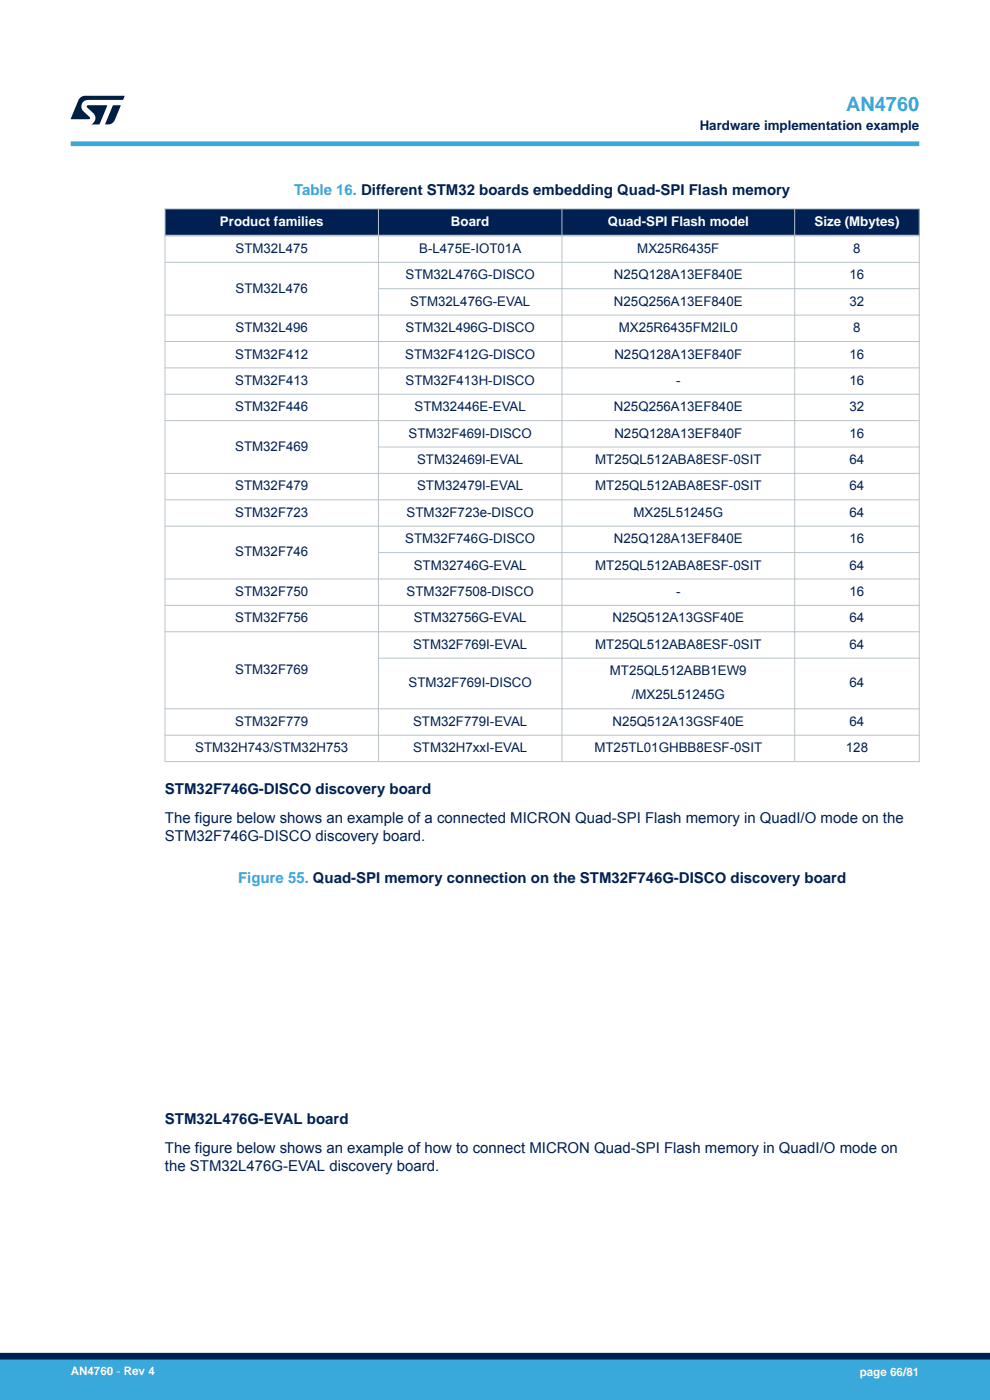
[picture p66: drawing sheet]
<svg xmlns="http://www.w3.org/2000/svg" width="210mm" height="297mm" viewBox="0 0 210 297" stroke-linecap="round" stroke-linejoin="round" font-family="sans-serif">
<defs><g id="words">
<text font-size="4.2" fill="#39a9dc" x="179.5" y="23.5">AN4760</text>
<g font-size="3.2" fill="#39a9dc">
<text x="62.4" y="41.3">Table 16. Different STM32 boards embedding Quad-SPI Flash memory</text>
<text x="50.5" y="187.3">Figure 55. Quad-SPI memory connection on the STM32F746G-DISCO discovery board</text>
</g>
<g font-size="3.2" fill="#002052">
<text x="35" y="168.4">STM32F746G-DISCO discovery board</text>
<text x="35" y="174.7">The figure below shows an example of a connected MICRON Quad-SPI Flash memory in QuadI/O mode on the</text>
<text x="35" y="178.5">STM32F746G-DISCO discovery board.</text>
<text x="35" y="238.4">STM32L476G-EVAL board</text>
<text x="35" y="244.7">The figure below shows an example of how to connect MICRON Quad-SPI Flash memory in QuadI/O mode on</text>
<text x="35" y="248.5">the STM32L476G-EVAL discovery board.</text>
</g>
<g font-size="2.8" fill="#002052">
<text x="148.4" y="27.5">Hardware implementation example</text>
<text x="50" y="53.7">STM32L475</text>
<text x="88.9" y="53.7">B-L475E-IOT01A</text>
<text x="135.2" y="53.7">MX25R6435F</text>
<text x="181" y="53.7">8</text>
<text x="86" y="59.3">STM32L476G-DISCO</text>
<text x="130.2" y="59.3">N25Q128A13EF840E</text>
<text x="180.2" y="59.3">16</text>
<text x="50" y="62.1">STM32L476</text>
<text x="87" y="64.9">STM32L476G-EVAL</text>
<text x="130.2" y="64.9">N25Q256A13EF840E</text>
<text x="180.2" y="64.9">32</text>
<text x="50" y="70.5">STM32L496</text>
<text x="86" y="70.5">STM32L496G-DISCO</text>
<text x="131.3" y="70.5">MX25R6435FM2IL0</text>
<text x="181" y="70.5">8</text>
<text x="49.9" y="76.1">STM32F412</text>
<text x="85.9" y="76.1">STM32F412G-DISCO</text>
<text x="130.3" y="76.1">N25Q128A13EF840F</text>
<text x="180.2" y="76.1">16</text>
<text x="49.9" y="81.7">STM32F413</text>
<text x="86" y="81.7">STM32F413H-DISCO</text>
<text x="143.4" y="81.7">-</text>
<text x="180.2" y="81.7">16</text>
<text x="49.9" y="87.3">STM32F446</text>
<text x="87.9" y="87.3">STM32446E-EVAL</text>
<text x="130.2" y="87.3">N25Q256A13EF840E</text>
<text x="180.2" y="87.3">32</text>
<text x="49.9" y="95.6">STM32F469</text>
<text x="86.6" y="92.8">STM32F469I-DISCO</text>
<text x="130.3" y="92.8">N25Q128A13EF840F</text>
<text x="180.2" y="92.8">16</text>
<text x="88.5" y="98.4">STM32469I-EVAL</text>
<text x="126.2" y="98.4">MT25QL512ABA8ESF-0SIT</text>
<text x="180.2" y="98.4">64</text>
<text x="49.9" y="104">STM32F479</text>
<text x="88.5" y="104">STM32479I-EVAL</text>
<text x="126.2" y="104">MT25QL512ABA8ESF-0SIT</text>
<text x="180.2" y="104">64</text>
<text x="49.9" y="109.6">STM32F723</text>
<text x="86.3" y="109.6">STM32F723e-DISCO</text>
<text x="134.4" y="109.6">MX25L51245G</text>
<text x="180.2" y="109.6">64</text>
<text x="49.9" y="118">STM32F746</text>
<text x="85.9" y="115.2">STM32F746G-DISCO</text>
<text x="130.2" y="115.2">N25Q128A13EF840E</text>
<text x="180.2" y="115.2">16</text>
<text x="87.8" y="120.8">STM32746G-EVAL</text>
<text x="126.2" y="120.8">MT25QL512ABA8ESF-0SIT</text>
<text x="180.2" y="120.8">64</text>
<text x="49.9" y="126.4">STM32F750</text>
<text x="86.3" y="126.4">STM32F7508-DISCO</text>
<text x="143.4" y="126.4">-</text>
<text x="180.2" y="126.4">16</text>
<text x="49.9" y="132">STM32F756</text>
<text x="87.6" y="137.6">STM32F769I-EVAL</text>
<text x="87.8" y="132">STM32756G-EVAL</text>
<text x="126.2" y="137.6">MT25QL512ABA8ESF-0SIT</text>
<text x="129.9" y="132">N25Q512A13GSF40E</text>
<text x="180.2" y="132">64</text>
<text x="180.2" y="137.6">64</text>
<text x="49.9" y="143">STM32F769</text>
<text x="129.4" y="143.2">MT25QL512ABB1EW9</text>
<text x="86.6" y="145.8">STM32F769I-DISCO</text>
<text x="134" y="148.4">/MX25L51245G</text>
<text x="180.2" y="145.8">64</text>
<text x="49.9" y="154">STM32F779</text>
<text x="87.6" y="154">STM32F779I-EVAL</text>
<text x="129.9" y="154">N25Q512A13GSF40E</text>
<text x="180.2" y="154">64</text>
<text x="41.4" y="159.6">STM32H743/STM32H753</text>
<text x="87.6" y="159.6">STM32H7xxI-EVAL</text>
<text x="126.1" y="159.6">MT25TL01GHBB8ESF-0SIT</text>
<text x="179.4" y="159.6">128</text>
</g>
<g font-size="2.8" fill="#fff">
<text x="46.7" y="47.9">Product families</text>
<text x="95.7" y="47.9">Board</text>
<text x="128.9" y="47.9">Quad-SPI Flash model</text>
<text x="172.8" y="47.9">Size (Mbytes)</text>
</g>
<g font-size="2.5" fill="#fff">
<text x="15" y="291.6">AN4760 - Rev 4</text>
<text x="182.4" y="291.9">page 66/81</text>
</g>
</g></defs>
<g fill="#002052">
<path d="M35 44.3h160v5.7h-160z" fill-rule="evenodd"/>
<path d="M35 44.3h160v5.7h-160z" fill-rule="evenodd"/>
</g>
<g fill="none" stroke="#b9c4ca" stroke-width=".21">
<path d="M34.9 44.3h160.2M34.9 55.6h160.2M35 44.2v117.5M80.3 44.2v117.5M119.2 44.2v117.5M168.6 44.2v117.5M195 44.2v117.5M34.9 66.8h160.2M34.9 72.4h160.2M34.9 78h160.2M80.3 61.2h114.8M34.9 83.6h160.2"/>
<path d="M34.9 89.2h160.2M80.3 94.8h114.8M34.9 106h160.2M34.9 111.6h160.2M80.3 117.2h114.8M195.1 100.4h-160.2M34.9 128.4h160.2M34.9 134h160.2M80.3 139.6h114.8M195.1 122.8h-160.2M34.9 150.4h160.2M34.9 156h160.2"/>
<path d="M34.9 161.6h160.2"/>
</g>
<path d="M34.9 50h160.2" fill="none" stroke="#b9c4ca" stroke-width=".35"/>
<path d="M15 30.5h180" fill="none" stroke="#39a9dc" stroke-width="1"/>
<g fill="#001e41">
<path d="M17.1 20.7l.9-.4 8.4 .1-.3 .8h-7.4a1.4 1.4 0 0 0-1.3 .8 1.4 1.4 0 0 0 .2 1.5l1.4 1.3v.4l-4 .1 1.6-4.1z"/>
<path d="M24 22.4h1.6l-1.3 3.1a1.54 1.54 0 0 1-1.4 .9l-.6-.1z"/>
<path d="M18.5 22.4h4.2l-1.6 4h-1.7a1.48 1.48 0 0 0 .4-2.4l-1.3-1.2z"/>
</g>
<g fill="#39a9dc">
<path d="M0 288.4h210v8.6h-210z" fill-rule="evenodd"/>
<path d="M-.1 288.4h210.2v4.4h-210.2z" fill-rule="evenodd"/>
</g>
<path d="M0 287.7h210" fill="none" stroke="#002052" stroke-width="1.4"/>
<use href="#words"/>
</svg>
